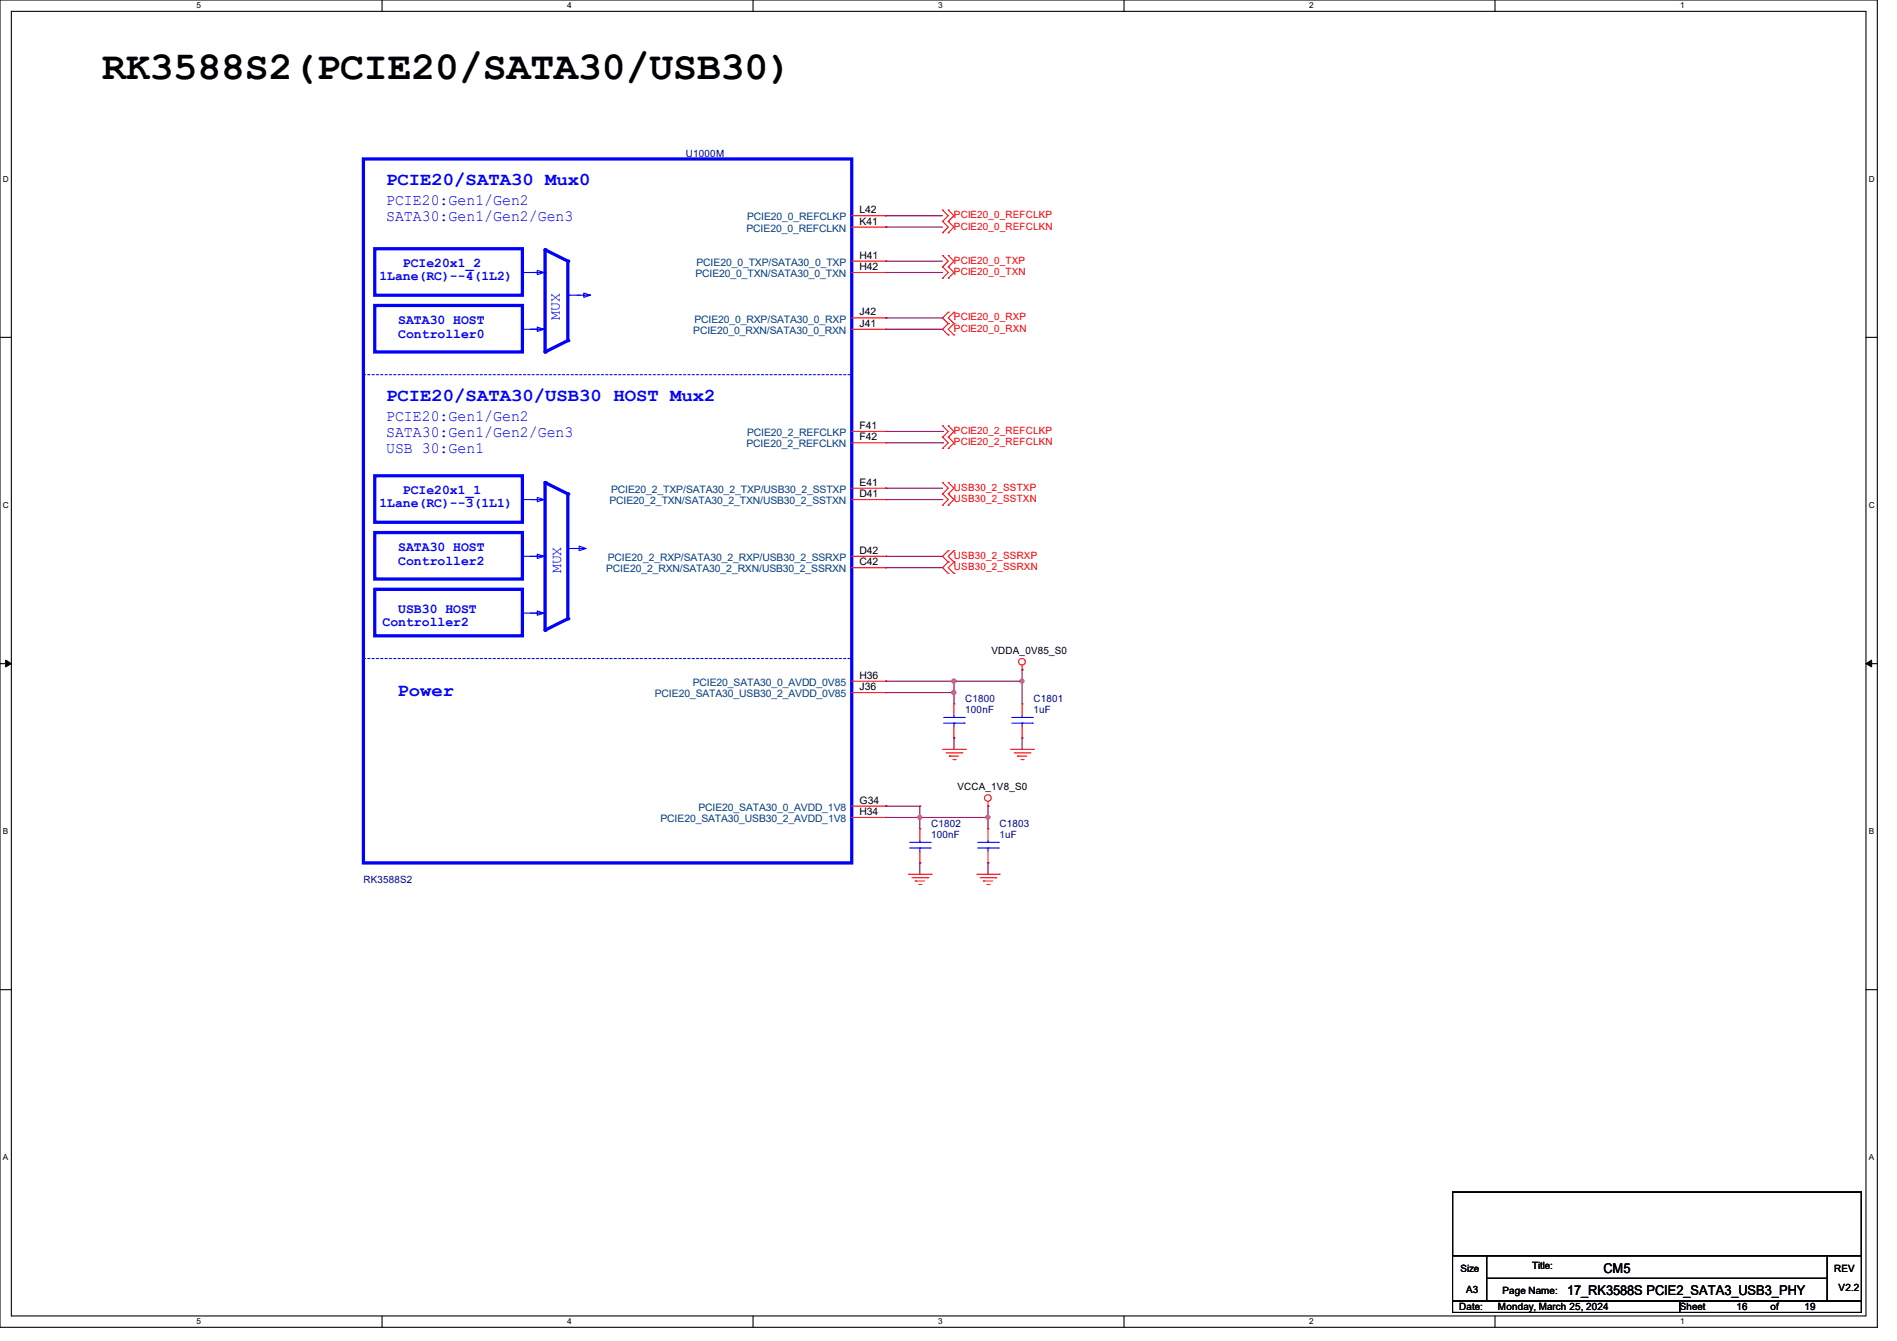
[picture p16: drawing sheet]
<svg xmlns="http://www.w3.org/2000/svg" width="297mm" height="210mm" viewBox="0 0 297 210" stroke-linecap="round" stroke-linejoin="round" font-family="sans-serif">
<defs><g id="words">
<text font-size="6.2" x="16" y="12.3">RK3588S2(PCIE20/SATA30/USB30)</text>
<g font-size="2.8" fill="#00f">
<text x="60.5" y="29">PCIE20/SATA30 Mux0</text>
<text x="60.5" y="62.8">PCIE20/SATA30/USB30 HOST Mux2</text>
<text x="62.2" y="109.1">Power</text>
</g>
<g font-size="2.5" fill="#00f">
<text x="60.5" y="32.2">PCIE20:Gen1/Gen2</text>
<text x="60.5" y="34.6">SATA30:Gen1/Gen2/Gen3</text>
<text x="60.5" y="66">PCIE20:Gen1/Gen2</text>
<text x="60.5" y="68.4">SATA30:Gen1/Gen2/Gen3</text>
<text x="60.5" y="70.9">USB 30:Gen1</text>
</g>
<g font-size="2.3" fill="#00f">
<text x="87.6" y="50.1" transform="rotate(-90 87.6 50.1)">MUX</text>
<text x="87.8" y="89.8" transform="rotate(-90 87.8 89.8)">MUX</text>
</g>
<g font-size="2.1" fill="#00f">
<text x="63.1" y="41.7">PCIe20x1_2</text>
<text x="59.4" y="43.9">1Lane(RC)--4(1L2)</text>
<text x="62.4" y="50.8">SATA30 HOST</text>
<text x="62.4" y="52.9">Controller0</text>
<text x="63.1" y="77.3">PCIe20x1_1</text>
<text x="59.4" y="79.4">1Lane(RC)--3(1L1)</text>
<text x="62.4" y="86.4">SATA30 HOST</text>
<text x="62.4" y="88.5">Controller2</text>
<text x="62.4" y="96">USB30 HOST</text>
<text x="59.9" y="98.1">Controller2</text>
</g>
<g font-size="2.1">
<text x="245.4" y="202.9">17_RK3588S PCIE2_SATA3_USB3_PHY</text>
<text x="251" y="199.3">CM5</text>
</g>
<g font-size="1.6" fill="#00007f">
<text x="107.4" y="24.6">U1000M</text>
<text x="151.1" y="109.9">C1800</text>
<text x="151.1" y="111.7">100nF</text>
<text x="161.8" y="109.9">C1801</text>
<text x="161.8" y="111.7">1uF</text>
<text x="145.8" y="129.5">C1802</text>
<text x="145.8" y="131.2">100nF</text>
<text x="156.5" y="129.5">C1803</text>
<text x="156.5" y="131.2">1uF</text>
<text x="56.9" y="138.3">RK3588S2</text>
</g>
<g font-size="1.6" fill="#003f7f">
<text x="117" y="34.5">PCIE20_0_REFCLKP</text>
<text x="109.1" y="41.6">PCIE20_0_TXP/SATA30_0_TXP</text>
<text x="116.9" y="36.3">PCIE20_0_REFCLKN</text>
<text x="108.9" y="43.4">PCIE20_0_TXN/SATA30_0_TXN</text>
<text x="108.5" y="52.3">PCIE20_0_RXN/SATA30_0_RXN</text>
<text x="108.7" y="50.5">PCIE20_0_RXP/SATA30_0_RXP</text>
<text x="116.9" y="70.1">PCIE20_2_REFCLKN</text>
<text x="117" y="68.3">PCIE20_2_REFCLKP</text>
<text x="95.7" y="77.2">PCIE20_2_TXP/SATA30_2_TXP/USB30_2_SSTXP</text>
<text x="95.4" y="79">PCIE20_2_TXN/SATA30_2_TXN/USB30_2_SSTXN</text>
<text x="94.9" y="89.6">PCIE20_2_RXN/SATA30_2_RXN/USB30_2_SSRXN</text>
<text x="95.2" y="87.8">PCIE20_2_RXP/SATA30_2_RXP/USB30_2_SSRXP</text>
<text x="108.5" y="107.4">PCIE20_SATA30_0_AVDD_0V85</text>
<text x="102.5" y="109.2">PCIE20_SATA30_USB30_2_AVDD_0V85</text>
<text x="103.4" y="128.7">PCIE20_SATA30_USB30_2_AVDD_1V8</text>
<text x="109.3" y="127">PCIE20_SATA30_0_AVDD_1V8</text>
</g>
<g font-size="1.6">
<text x="134.6" y="33.4">L42</text>
<text x="134.6" y="35.2">K41</text>
<text x="134.6" y="40.5">H41</text>
<text x="134.6" y="42.3">H42</text>
<text x="134.6" y="49.4">J42</text>
<text x="134.6" y="51.2">J41</text>
<text x="134.6" y="67.2">F41</text>
<text x="134.6" y="69">F42</text>
<text x="134.6" y="76.1">E41</text>
<text x="134.6" y="77.9">D41</text>
<text x="134.6" y="86.7">D42</text>
<text x="134.6" y="88.5">C42</text>
<text x="134.6" y="106.3">H36</text>
<text x="155.2" y="102.4">VDDA_0V85_S0</text>
<text x="134.6" y="108.1">J36</text>
<text x="134.6" y="125.9">G34</text>
<text x="149.9" y="123.8">VCCA_1V8_S0</text>
<text x="134.6" y="127.6">H34</text>
<text x="228.6" y="199.1">Size</text>
<text x="229.5" y="202.5">A3</text>
<text x="235.2" y="202.7">Page Name:</text>
<text x="239.9" y="198.8">Title:</text>
<text x="287.1" y="199.1">REV</text>
<text x="287.9" y="202.2">V2.2</text>
<text x="228.5" y="205.2">Date:</text>
<text x="234.5" y="205.2">Monday, March 25, 2024</text>
<text x="263" y="205.2">Sheet</text>
<text x="271.9" y="205.2">16</text>
<text x="277.2" y="205.2">of</text>
<text x="282.5" y="205.2">19</text>
</g>
<g font-size="1.6" fill="#f00">
<text x="149.4" y="34.2">PCIE20_0_REFCLKP</text>
<text x="149.4" y="35.9">PCIE20_0_REFCLKN</text>
<text x="149.4" y="41.3">PCIE20_0_TXP</text>
<text x="149.4" y="43.1">PCIE20_0_TXN</text>
<text x="149.4" y="50.2">PCIE20_0_RXP</text>
<text x="149.4" y="51.9">PCIE20_0_RXN</text>
<text x="149.4" y="67.9">PCIE20_2_REFCLKP</text>
<text x="149.4" y="69.7">PCIE20_2_REFCLKN</text>
<text x="149.4" y="76.8">USB30_2_SSTXP</text>
<text x="149.4" y="78.6">USB30_2_SSTXN</text>
<text x="149.4" y="87.5">USB30_2_SSRXP</text>
<text x="149.4" y="89.3">USB30_2_SSRXN</text>
</g>
<g font-size="1.3">
<text x="30.8" y="1.3">5</text>
<text x="88.8" y="1.3">4</text>
<text x="146.9" y="1.3">3</text>
<text x="205" y="1.3">2</text>
<text x="263.1" y="1.3">1</text>
<text x=".5" y="28.4">D</text>
<text x="292.6" y="28.4">D</text>
<text x=".5" y="79.5">C</text>
<text x="292.6" y="79.5">C</text>
<text x=".5" y="130.6">B</text>
<text x="292.6" y="130.6">B</text>
<text x=".5" y="181.7">A</text>
<text x="292.6" y="181.7">A</text>
<text x="30.8" y="207.4">5</text>
<text x="88.8" y="207.4">4</text>
<text x="146.9" y="207.4">3</text>
<text x="205" y="207.4">2</text>
<text x="263.1" y="207.4">1</text>
</g>
</g></defs>
<g fill="none" stroke="#000" stroke-width=".17">
<path d="M0 0h293.9v207.9h-293.9zM1.8 1.8h290.3v204.3h-290.3zM59.8 0v1.8M117.9 0v1.8M176 0v1.8M234.1 0v1.8M0 52.8h1.8M292.1 52.8h1.8M0 103.9h1.8M292.1 103.9h1.8M0 155h1.8M292.1 155h1.8"/>
<path d="M227.4 186.7h64v9.9h-64zM227.4 196.6h5.3v7.2h-5.3zM232.7 196.6h53.4v3.6h-53.4zM286.1 196.6h5.3v7.2h-5.3zM59.8 206.1v1.8M117.9 206.1v1.8M176 206.1v1.8M227.4 203.8h35.6v1.7h-35.6zM232.7 200.2h53.4v3.6h-53.4zM234.1 206.1v1.8M263 203.8h28.4v1.7h-28.4z"/>
</g>
<path d="M.9 103.4l.9 .5-.9 .5zM292.1 103.9l.9-.5v1z" fill="#000"/>
<path d="M.9 103.4l.9 .5-.9 .5zM292.1 103.9l.9-.5v1z" fill="none" stroke="#000" stroke-width=".16"/>
<g fill="none" stroke="#f00" stroke-width=".17">
<path d="M147.6 34.7h.1M147.6 32.9h.1M147.6 36.5h.1M147.6 32.9l.9 .9-.9 .9M147.6 34.7l.9 .9-.9 .9M148.5 34.7h.1M148.5 32.9h.1M148.5 36.5h.1M148.5 32.9l.9 .9-.9 .9M148.5 34.7l.9 .9-.9 .9M147.6 41.8h.1M147.6 40h.1"/>
<path d="M147.6 43.6h.1M147.6 40l.9 .9-.9 .9M147.6 41.8l.9 .9-.9 .9M148.5 41.8h.1M148.5 40h.1M148.5 43.6h.1M148.5 48.9h.1M148.5 50.7h.1M148.5 52.5h.1M148.5 40l.9 .9-.9 .9M148.5 41.8l.9 .9-.9 .9M148.5 48.9l-.9 .9 .9 .9"/>
<path d="M148.5 50.7l-.9 .9 .9 .9M149.4 50.7h.1M149.4 48.9h.1M149.4 52.5h.1M149.4 48.9l-.9 .9 .9 .9M149.4 50.7l-.9 .9 .9 .9M147.6 68.5h.1M147.6 66.7h.1M147.6 70.2h.1M147.6 77.3h.1M147.6 75.6h.1M147.6 79.1h.1"/>
<path d="M147.6 66.7l.9 .9-.9 .9M147.6 68.5l.9 .8-.9 .9M147.6 75.6l.9 .9-.9 .8M147.6 77.3l.9 .9-.9 .9M148.5 68.5h.1M148.5 66.7h.1M148.5 70.2h.1M148.5 77.3h.1M148.5 75.6h.1M148.5 79.1h.1M148.5 66.7l.9 .9-.9 .9M148.5 68.5l.9 .8-.9 .9"/>
<path d="M148.5 75.6l.9 .9-.9 .8M148.5 77.3l.9 .9-.9 .9M148.5 86.2h.1M148.5 88h.1M148.5 89.8h.1M148.5 86.2l-.9 .9 .9 .9M148.5 88l-.9 .9 .9 .9M149.4 88h.1M149.4 86.2h.1M149.4 89.8h.1M149.4 86.2l-.9 .9 .9 .9M149.4 88l-.9 .9 .9 .9"/>
<path d="M147.6 117.3h3.5M148.1 117.9h2.5M148.6 118.4h.1M148.6 118.4h1.5M149.2 119h.3M149.5 119h.1M150.6 117.9h.1M151.1 117.3h.1M158.2 117.3h3.6M158.8 117.9h2.4M159.3 118.4h.1M159.3 118.4h1.4"/>
<path d="M159.9 119h.3M160 104.9h.1M160 104.2v.7M160.2 119h.1M161.2 117.9h.1M161.8 117.3h.1M142.2 136.9h3.6M142.8 137.5h2.4M143.3 138h.1M143.3 138h1.4M143.8 138.5h.4M144.2 138.5h.1"/>
<path d="M145.2 137.5h.1M145.8 136.9h.1M152.9 136.9h3.6M153.5 137.5h2.4M154 138h.1M154 138h1.4M154.5 138.5h.4M154.7 126.2h.1M154.7 129.8h.1M154.7 135.1h.1M154.7 125.5v.7M154.7 129.8v1.8"/>
<path d="M154.7 133.4v1.7M154.9 138.5h.1M155.9 137.5h.1M156.5 136.9h.1"/>
<circle cx="160" cy="103.6" r=".52"/>
<circle cx="154.7" cy="125" r=".52"/>
</g>
<path d="M89.1 46.2h.1M89.1 46.2h1.7M153.1 132.8h3.2M153.1 131.9h3.2M154.7 131.9h.1M154.7 132.8h.1M154.7 131.6v.3M154.7 132.8v.6M156.3 132.8h.1M156.3 131.9h.1" fill="none" stroke="#00f" stroke-width=".17"/>
<path d="M56.9 24.9h76.5v110.2h-76.5zM58.7 38.9h23.1v7.3h-23.1zM88.9 40.9v12.4" fill="none" stroke="#00f" stroke-width=".51"/>
<path d="M56.9 58.7h76.5M133.4 58.7h.1" fill="none" stroke="#00f" stroke-width=".17" stroke-dasharray=".3 .3"/>
<circle cx="88.9" cy="40.9" r=".25" fill="#00f"/>
<path d="M81.8 42.7h3.5M81.8 51.6h3.5M83 51.6h2.2l-1.1 .3v-.7l1.1 .4M85.3 42.7h.1M85.3 51.6h.1" fill="none" stroke="#00f" stroke-width=".17"/>
<path d="M88.9 53.3l-3.6 1.8" fill="none" stroke="#00f" stroke-width=".51"/>
<circle cx="88.9" cy="53.3" r=".25" fill="#00f"/>
<path d="M85.3 39.1l3.6 1.8" fill="none" stroke="#00f" stroke-width=".51"/>
<circle cx="85.3" cy="39.1" r=".25" fill="#00f"/>
<path d="M85.3 39.1v16" fill="none" stroke="#00f" stroke-width=".51"/>
<circle cx="85.3" cy="55.1" r=".25" fill="#00f"/>
<path d="M83 42.7h2.2l-1.1 .3v-.7l1.1 .4M90.3 46.2h2.2l-1.1 .4v-.7l1.1 .3M83 78.2h2.2l-1.1 .4v-.7l1.1 .3M81.8 96h3.5M83 87.1h2.2l-1.1 .4v-.7l1.1 .3M85.3 96h.1M89.6 85.9h2.1l-1 .3v-.7l1 .4" fill="none" stroke="#00f" stroke-width=".17"/>
<path d="M58.7 47.8h23.1v7.3h-23.1zM58.7 74.5h23.1v7.3h-23.1zM85.3 75.6v23.1M58.7 83.4h23.1v7.3h-23.1zM58.7 92.3h23.1v7.3h-23.1z" fill="none" stroke="#00f" stroke-width=".51"/>
<circle cx="85.3" cy="98.7" r=".25" fill="#00f"/>
<path d="M88.9 96.9l-3.6 1.8" fill="none" stroke="#00f" stroke-width=".51"/>
<circle cx="88.9" cy="96.9" r=".25" fill="#00f"/>
<path d="M83 96h2.2l-1.1 .4v-.7l1.1 .3" fill="none" stroke="#00f" stroke-width=".17"/>
<path d="M88.9 77.3v19.6" fill="none" stroke="#00f" stroke-width=".51"/>
<circle cx="88.9" cy="77.3" r=".25" fill="#00f"/>
<path d="M88.9 85.9h.1M88.9 85.9h1.8" fill="none" stroke="#00f" stroke-width=".17"/>
<path d="M85.3 75.6l3.6 1.7" fill="none" stroke="#00f" stroke-width=".51"/>
<circle cx="85.3" cy="75.6" r=".25" fill="#00f"/>
<g fill="none" stroke="#00f" stroke-width=".17">
<path d="M81.8 78.2h3.5M85.3 78.2h.1M81.8 87.1h3.5M85.3 87.1h.1M147.7 113.2h3.3M147.7 112.4h3.3M149.4 112.4h.1M149.4 113.2h.1M149.4 112v.4M149.4 113.2v.6M151 113.2h.1M151 112.4h.1"/>
<path d="M158.4 113.2h3.2M158.4 112.4h3.2M160 112.4h.1M160 113.2h.1M160 112v.4M160 113.2v.6M161.6 113.2h.1M161.6 112.4h.1M142.4 132.8h3.2M142.4 131.9h3.2M144 131.9h.1M144 132.8h.1"/>
<path d="M144 131.6v.3M144 132.8v.6M145.6 132.8h.1M145.6 131.9h.1"/>
</g>
<path d="M56.9 103.1h76.5M133.4 103.1h.1" fill="none" stroke="#00f" stroke-width=".17" stroke-dasharray=".3 .3"/>
<g fill="none" stroke="#f00" stroke-width=".17">
<path d="M133.4 33.8h5.3M133.4 35.6h5.3M138.7 33.8h.1M138.7 35.6h.1M133.4 40.9h5.3M133.4 42.7h5.3M133.4 49.8h5.3M133.4 51.6h5.3M138.7 40.9h.1M138.7 42.7h.1M138.7 49.8h.1M138.7 51.6h.1"/>
<path d="M133.4 67.6h5.3M133.4 69.3h5.3M133.4 76.5h5.3M133.4 78.2h5.3M138.7 67.6h.1M138.7 69.3h.1M138.7 76.5h.1M138.7 78.2h.1M133.4 87.1h5.3M133.4 88.9h5.3M138.7 87.1h.1M138.7 88.9h.1"/>
<path d="M133.4 106.7h5.3M133.4 108.5h5.3M138.7 106.7h.1M138.7 108.5h.1M149.4 110.2h.1M149.4 115.6h.1M149.4 110.2v1.8M149.4 113.8v1.8M160 110.2h.1M160 115.6h.1M160 110.2v1.8M160 113.8v1.8"/>
<path d="M133.4 126.2h5.3M133.4 128h5.3M138.7 126.2h.1M138.7 128h.1M144 129.8h.1M144 135.1h.1M144 129.8v1.8M144 133.4v1.7"/>
</g>
<g fill="none" stroke="#7f003f" stroke-width=".17">
<path d="M138.7 33.8h.1M138.7 35.6h.1M138.7 33.8h8.9M138.7 35.6h8.9M138.7 40.9h.1M138.7 42.7h.1M138.7 49.8h.1M138.7 51.6h.1M138.7 40.9h8.9M138.7 42.7h8.9M138.7 49.8h8.9M138.7 51.6h8.9"/>
<path d="M138.7 76.5h.1M138.7 78.2h.1M138.7 67.6h8.9M138.7 69.3h8.9M138.7 76.5h8.9M138.7 78.2h8.9M147.6 67.6h.1M147.6 69.3h.1M138.7 87.1h.1M138.7 88.9h.1M138.7 87.1h8.9M138.7 88.9h8.9"/>
<path d="M160 104.9h.1M160 104.9v1.8"/>
</g>
<circle cx="160" cy="106.7" r=".32" fill="#f0f"/>
<circle cx="160" cy="106.7" r=".32" fill="none" stroke="#f0f" stroke-width=".17"/>
<path d="M138.7 106.7h.1M138.7 106.7h10.7" fill="none" stroke="#7f003f" stroke-width=".17"/>
<circle cx="149.3" cy="106.7" r=".32" fill="#f0f"/>
<circle cx="149.3" cy="106.7" r=".32" fill="none" stroke="#f0f" stroke-width=".17"/>
<path d="M138.7 108.5h.1M149.4 106.7h.1M149.4 106.7h10.6M149.4 106.7v1.8h-10.7M160 106.7h.1M160 106.7v3.5" fill="none" stroke="#7f003f" stroke-width=".17"/>
<circle cx="149.3" cy="108.4" r=".32" fill="#f0f"/>
<circle cx="149.3" cy="108.4" r=".32" fill="none" stroke="#f0f" stroke-width=".17"/>
<g fill="none" stroke="#7f003f" stroke-width=".17">
<path d="M149.4 108.5h.1M149.4 115.6h.1M149.4 108.5v1.7M149.4 115.6v1.7M160 115.6h.1M160 115.6v1.7M138.7 126.2h.1M138.7 128h.1M138.7 126.2h5.3M144 126.2h.1M144 128h.1M144 126.2v3.6"/>
<path d="M154.7 126.2h.1M154.7 126.2v1.8h-16"/>
</g>
<circle cx="154.7" cy="128" r=".32" fill="#f0f"/>
<circle cx="154.7" cy="128" r=".32" fill="none" stroke="#f0f" stroke-width=".17"/>
<circle cx="144" cy="128" r=".32" fill="#f0f"/>
<circle cx="144" cy="128" r=".32" fill="none" stroke="#f0f" stroke-width=".17"/>
<path d="M144 135.1h.1M144 135.1v1.8M154.7 128h.1M154.7 135.1h.1M154.7 128v1.8M154.7 135.1v1.8" fill="none" stroke="#7f003f" stroke-width=".17"/>
<circle cx="160" cy="106.7" r=".32" fill="#f0f"/>
<circle cx="160" cy="106.7" r=".32" fill="none" stroke="#f0f" stroke-width=".17"/>
<circle cx="149.3" cy="106.7" r=".32" fill="#f0f"/>
<circle cx="149.3" cy="106.7" r=".32" fill="none" stroke="#f0f" stroke-width=".17"/>
<circle cx="149.3" cy="108.4" r=".32" fill="#f0f"/>
<circle cx="149.3" cy="108.4" r=".32" fill="none" stroke="#f0f" stroke-width=".17"/>
<circle cx="154.7" cy="128" r=".32" fill="#f0f"/>
<circle cx="154.7" cy="128" r=".32" fill="none" stroke="#f0f" stroke-width=".17"/>
<circle cx="144" cy="128" r=".32" fill="#f0f"/>
<circle cx="144" cy="128" r=".32" fill="none" stroke="#f0f" stroke-width=".17"/>
<use href="#words"/>
</svg>
